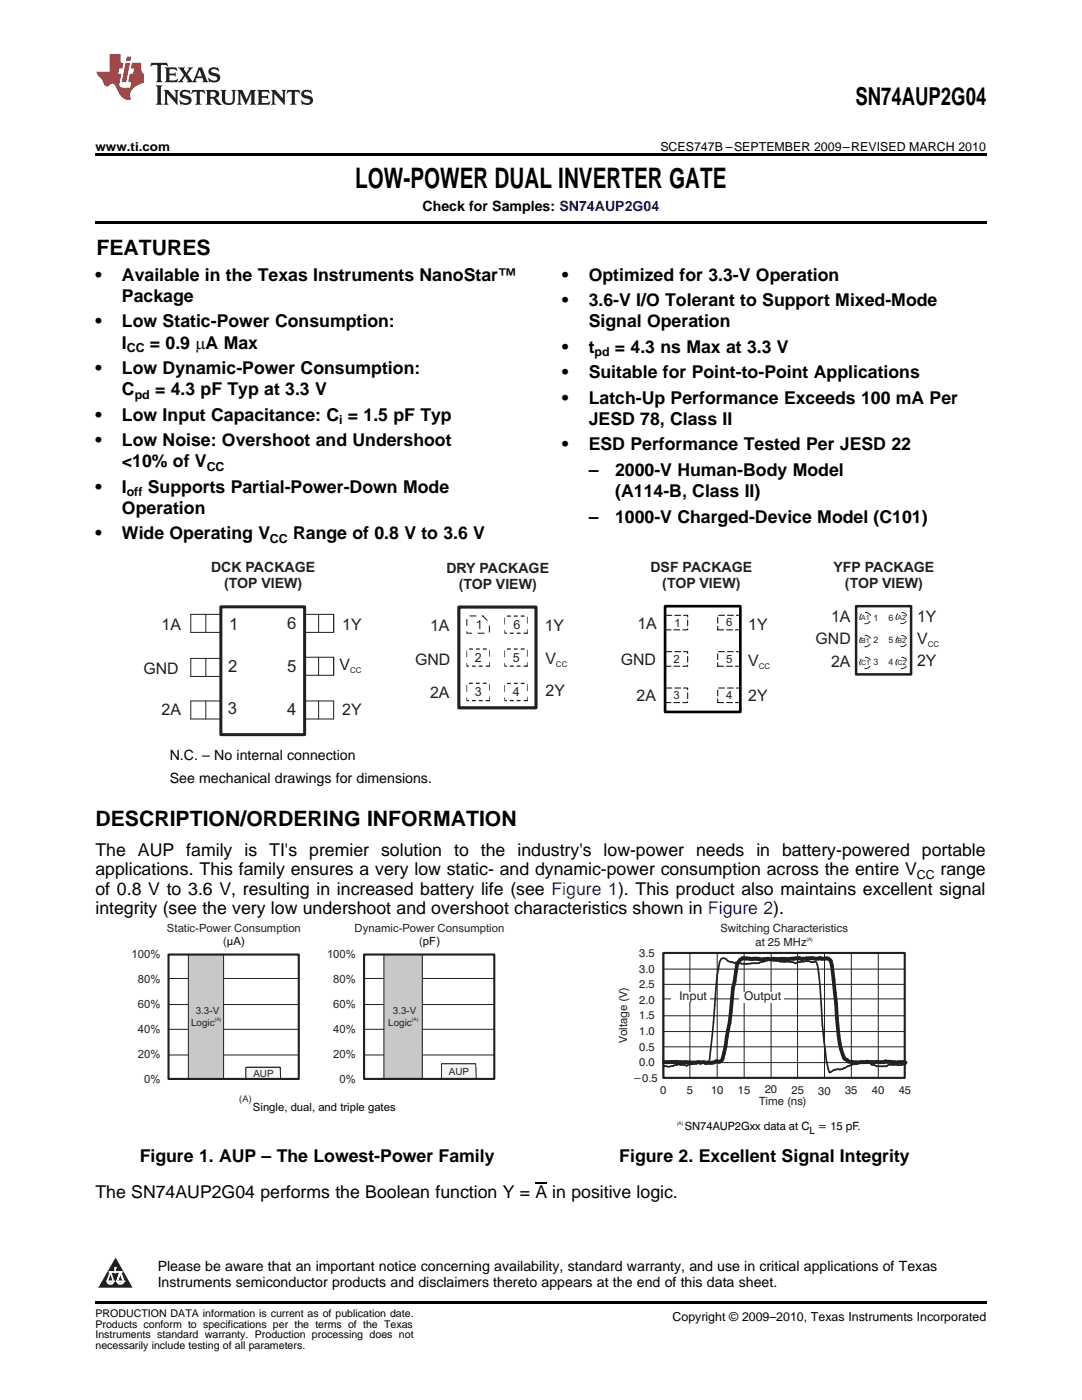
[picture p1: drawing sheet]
<svg xmlns="http://www.w3.org/2000/svg" width="216mm" height="279mm" viewBox="0 0 216 279" stroke-linecap="round" stroke-linejoin="round" font-family="sans-serif">
<defs><g id="words">
<text font-size="5.6" x="70.9" y="37.5">LOW-POWER DUAL INVERTER GATE</text>
<text font-size="4.9" x="170.7" y="21">SN74AUP2G04</text>
<g font-size="4.2">
<text x="19.2" y="50.9">FEATURES</text>
<text x="19" y="164.8">DESCRIPTION/ORDERING INFORMATION</text>
</g>
<g font-size="3.5">
<text x="19" y="56">•</text>
<text x="24.3" y="56">Available in the Texas Instruments NanoStar™</text>
<text x="112.2" y="56">•</text>
<text x="117.5" y="56">Optimized for 3.3-V Operation</text>
<text x="19" y="65.3">•</text>
<text x="24.3" y="60.3">Package</text>
<text x="24.3" y="65.3">Low Static-Power Consumption:</text>
<text x="112.2" y="61.1">•</text>
<text x="117.5" y="61.1">3.6-V I/O Tolerant to Support Mixed-Mode</text>
<text x="117.5" y="65.3">Signal Operation</text>
<text x="24.3" y="69.6">I</text>
<text x="29.9" y="69.6">= 0.9 mA Max</text>
<text x="112.2" y="70.4">•</text>
<text x="117.5" y="70.4">t</text>
<text x="122.7" y="70.4">= 4.3 ns Max at 3.3 V</text>
<text x="19" y="74.6">•</text>
<text x="24.3" y="74.6">Low Dynamic-Power Consumption:</text>
<text x="112.2" y="75.5">•</text>
<text x="117.5" y="75.5">Suitable for Point-to-Point Applications</text>
<text x="19" y="84">•</text>
<text x="24.3" y="78.9">C</text>
<text x="24.3" y="84">Low Input Capacitance: C = 1.5 pF Typ</text>
<text x="30.9" y="78.9">= 4.3 pF Typ at 3.3 V</text>
<text x="112.2" y="80.6">•</text>
<text x="117.5" y="80.6">Latch-Up Performance Exceeds 100 mA Per</text>
<text x="19" y="89">•</text>
<text x="24.3" y="89">Low Noise: Overshoot and Undershoot</text>
<text x="112.2" y="89.9">•</text>
<text x="117.5" y="84.8">JESD 78, Class II</text>
<text x="117.5" y="89.9">ESD Performance Tested Per JESD 22</text>
<text x="24.3" y="93.3">&lt;10% of V</text>
<text x="117.5" y="95">–</text>
<text x="122.7" y="95">2000-V Human-Body Model</text>
<text x="19" y="98.4">•</text>
<text x="24.3" y="98.4">I</text>
<text x="29.5" y="98.4">Supports Partial-Power-Down Mode</text>
<text x="122.8" y="99.2">(A114-B, Class II)</text>
<text x="19" y="107.7">•</text>
<text x="24.3" y="102.6">Operation</text>
<text x="24.3" y="107.7">Wide Operating V</text>
<text x="58.5" y="107.7">Range of 0.8 V to 3.6 V</text>
<text x="117.5" y="104.3">–</text>
<text x="122.7" y="104.3">1000-V Charged-Device Model (C101)</text>
<text x="19" y="170.8">The AUP family is TI's premier solution to the industry's low-power needs in battery-powered portable</text>
<text x="19" y="174.7">applications. This family ensures a very low static- and dynamic-power consumption across the entire V</text>
<text x="19" y="178.6">of 0.8 V to 3.6 V, resulting in increased battery life (see Figure 1). This product also maintains excellent signal</text>
<text x="187.7" y="174.7">range</text>
<text x="19" y="182.5">integrity (see the very low undershoot and overshoot characteristics shown in Figure 2).</text>
<text x="27.9" y="231.9">Figure 1. AUP – The Lowest-Power Family</text>
<text x="123.6" y="231.9">Figure 2. Excellent Signal Integrity</text>
<text x="19" y="239.2">The SN74AUP2G04 performs the Boolean function Y = A in positive logic.</text>
</g>
<g font-size="3.3" fill="#231f20">
<text x="45.7" y="125.6">1</text>
<text x="57.3" y="125.6">6</text>
<text x="45.5" y="134.2">2</text>
<text x="57.3" y="134.1">5</text>
<text x="45.5" y="142.6">3</text>
<text x="57.3" y="142.6">4</text>
</g>
<g font-size="3.2" fill="#231f20">
<text x="32.2" y="125.8">1A</text>
<text x="68.3" y="125.8">1Y</text>
<text x="85.8" y="125.9">1A</text>
<text x="108.7" y="125.9">1Y</text>
<text x="127.2" y="125.6">1A</text>
<text x="149.3" y="125.8">1Y</text>
<text x="165.8" y="124.1">1A</text>
<text x="183" y="124.1">1Y</text>
<text x="162.7" y="128.4">GND</text>
<text x="183" y="128.5">V</text>
<text x="28.6" y="134.6">GND</text>
<text x="67.8" y="133.7">V</text>
<text x="82.8" y="132.6">GND</text>
<text x="108.8" y="132.4">V</text>
<text x="123.9" y="132.7">GND</text>
<text x="149.3" y="132.9">V</text>
<text x="165.8" y="133.1">2A</text>
<text x="183" y="133">2Y</text>
<text x="32.2" y="142.8">2A</text>
<text x="68.3" y="142.8">2Y</text>
<text x="85.8" y="139.2">2A</text>
<text x="108.9" y="138.9">2Y</text>
<text x="127" y="140">2A</text>
<text x="149.3" y="140">2Y</text>
</g>
<g font-size="2.8">
<text x="84.3" y="42.1">Check for Samples: SN74AUP2G04</text>
<text x="33.9" y="151.8">N.C. – No internal connection</text>
<text x="33.9" y="156.4">See mechanical drawings for dimensions.</text>
<text x="31.5" y="253.6">Please be aware that an important notice concerning availability, standard warranty, and use in critical applications of Texas</text>
<text x="31.5" y="256.8">Instruments semiconductor products and disclaimers thereto appears at the end of this data sheet.</text>
</g>
<g font-size="2.8" fill="#231f20">
<text x="42.1" y="114.2">DCK PACKAGE</text>
<text x="44.7" y="117.4">(TOP VIEW)</text>
<text x="89.1" y="114.4">DRY PACKAGE</text>
<text x="91.5" y="117.5">(TOP VIEW)</text>
<text x="129.8" y="114.2">DSF PACKAGE</text>
<text x="132.2" y="117.4">(TOP VIEW)</text>
<text x="166.3" y="114.2">YFP PACKAGE</text>
<text x="168.6" y="117.3">(TOP VIEW)</text>
</g>
<g font-size="2.5">
<text x="19" y="30.1">www.ti.com</text>
<text x="131.8" y="30.1">SCES747B –SEPTEMBER 2009–REVISED MARCH 2010</text>
<text x="25.3" y="70.3">CC</text>
<text x="118.6" y="71.1">pd</text>
<text x="26.9" y="79.6">pd</text>
<text x="67.7" y="84.7">i</text>
<text x="41.2" y="94">CC</text>
<text x="25.3" y="99.1">off</text>
<text x="53.9" y="108.4">CC</text>
<text x="183" y="175.4">CC</text>
<text x="134.2" y="263.6">Copyright © 2009–2010, Texas Instruments Incorporated</text>
</g>
<g font-size="2.5" fill="#231f20">
<text x="94.9" y="125.5">1</text>
<text x="102.4" y="125.5">6</text>
<text x="94.8" y="132.1">2</text>
<text x="102.3" y="132">5</text>
<text x="94.7" y="138.9">3</text>
<text x="102.3" y="139">4</text>
</g>
<g font-size="2.4" fill="#231f20">
<text x="135.6" y="199.6">Input</text>
<text x="148.5" y="199.6">Output</text>
</g>
<g font-size="2.3" fill="#231f20">
<text x="134.6" y="125">1</text>
<text x="144.9" y="125">6</text>
<text x="134.4" y="132.3">2</text>
<text x="144.9" y="132.3">5</text>
<text x="134.4" y="139.5">3</text>
<text x="144.9" y="139.6">4</text>
<text x="143.8" y="185.9">Switching Characteristics</text>
<text x="26.2" y="191.3">100%</text>
<text x="33.3" y="186">Static-Power Consumption</text>
<text x="44.5" y="188.5">(µA)</text>
<text x="65.3" y="191.3">100%</text>
<text x="70.8" y="186">Dynamic-Power Consumption</text>
<text x="83.6" y="188.5">(pF)</text>
<text x="127.6" y="191">3.5</text>
<text x="150.8" y="188.8">at 25 MHz</text>
<text x="27.5" y="196.2">80%</text>
<text x="66.5" y="196.2">80%</text>
<text x="127.6" y="194.2">3.0</text>
<text x="127.6" y="197.3">2.5</text>
<text x="27.5" y="201.2">60%</text>
<text x="66.5" y="201.2">60%</text>
<text x="127.6" y="200.4">2.0</text>
<text x="127.6" y="203.5">1.5</text>
<text x="27.5" y="206.2">40%</text>
<text x="66.5" y="206.2">40%</text>
<text x="125.2" y="208.1" transform="rotate(-90 125.2 208.1)">Voltage (V)</text>
<text x="127.6" y="206.6">1.0</text>
<text x="127.6" y="209.7">0.5</text>
<text x="27.5" y="211.1">20%</text>
<text x="66.5" y="211.1">20%</text>
<text x="126.3" y="215.9">−0.5</text>
<text x="127.6" y="212.8">0.0</text>
<text x="28.8" y="216.1">0%</text>
<text x="67.8" y="216.1">0%</text>
<text x="131.7" y="218.3">0</text>
<text x="137.1" y="218.3">5</text>
<text x="141.9" y="218.2">10</text>
<text x="147.2" y="218.2">15</text>
<text x="151.5" y="220.5">Time (ns)</text>
<text x="152.6" y="218.2">20</text>
<text x="157.9" y="218.3">25</text>
<text x="163.3" y="218.5">30</text>
<text x="168.6" y="218.3">35</text>
<text x="174" y="218.3">40</text>
<text x="179.3" y="218.3">45</text>
</g>
<g font-size="2.3" fill="#010202">
<text x="50.5" y="221.7">Single, dual, and triple gates</text>
<text x="136.6" y="225.6">SN74AUP2Gxx data at C</text>
<text x="163.2" y="225.6">= 15 pF.</text>
</g>
<g font-size="2.1">
<text x="19" y="262.9">PRODUCTION DATA information is current as of publication date.</text>
<text x="19" y="265">Products conform to specifications per the terms of the Texas</text>
<text x="19" y="267.1">Instruments standard warranty. Production processing does not</text>
<text x="19" y="269.2">necessarily include testing of all parameters.</text>
</g>
<g font-size="2" fill="#231f20">
<text x="39.1" y="202.5">3.3-V</text>
<text x="78.4" y="202.5">3.3-V</text>
<text x="38.1" y="204.8">Logic</text>
<text x="77.5" y="204.8">Logic</text>
</g>
<text font-size="2" fill="#010202" x="161.5" y="226.4">L</text>
<g font-size="1.9" fill="#231f20">
<text x="50.6" y="214.7">AUP</text>
<text x="89.6" y="214.7">AUP</text>
</g>
<g font-size="1.8" fill="#231f20">
<text x="174.3" y="123.8">1</text>
<text x="177.3" y="123.8">6</text>
<text x="174.3" y="128.4">2</text>
<text x="177.3" y="128.4">5</text>
<text x="174.3" y="132.7">3</text>
<text x="177.3" y="132.7">4</text>
<text x="47.8" y="219.8">(A)</text>
</g>
<g font-size="1.6" fill="#231f20">
<text x="185.1" y="129.2">CC</text>
<text x="69.9" y="134.4">CC</text>
<text x="110.9" y="133.1">CC</text>
<text x="151.4" y="133.5">CC</text>
</g>
<g font-size="1.4" fill="#231f20">
<text x="171.8" y="123.8">A1</text>
<text x="179.1" y="123.7">A2</text>
<text x="171.8" y="128.4">B1</text>
<text x="179.1" y="128.4">B2</text>
<text x="171.8" y="132.7">C1</text>
<text x="179.1" y="132.8">C2</text>
</g>
<g font-size="1" fill="#231f20">
<text x="160.9" y="187.8">(A)</text>
<text x="42.8" y="203.8">(A)</text>
<text x="82.2" y="203.8">(A)</text>
<text x="135.1" y="224.6">(A)</text>
</g>
<text font-size=".4" fill="#fff" x="19" y="50.8">1</text>
</g></defs>
<path d="M30.2 12.5l-.2 .8a1.31 1.31 0 0 1 1.4-.3v2.9l-.3 .5h1.3l-.3-.5v-2.7l.3-.2a1.09 1.09 0 0 1 1.1 .3l-.2-.8zM32.9 13.5l.3 .4v2l-.3 .5h2.4l.2-.7a1.48 1.48 0 0 1-1.7 .3v-1l1 .1 .2 .2v-.9l-.2 .3h-1v-.7l.2-.2a1.73 1.73 0 0 1 1.4 .3l-.2-.6zM35.5 13.5l1.2 1.4-.7 1-.5 .5h1.1l-.2-.3 .5-.9 .6 1-.2 .2h2l-.3-.3 .2-.5h1.2l.2 .5-.2 .3h1.2l-.3-.4-1-2.5h-.6l-1.3 2.7-1-1.4 1.1-1.3h-1l.2 .2-.5 .9-.5-.9 .2-.2zM39.8 14l.5 1.3h-1zM41.9 13.6a.83 .83 0 0 0-.3 1 .83 .83 0 0 0 .8 .5l.8 .2 .2 .3a1 1 0 0 1-1 .5 1 1 0 0 1-.8-.6l.1 .9 .2-.1a1.65 1.65 0 0 0 2-.4 .89 .89 0 0 0-.8-1.3l-.8-.2-.2-.2a.91 .91 0 0 1 1.6 .1l-.2-.8h-.4a1.34 1.34 0 0 0-1.2 .1zM31.1 17l.3 .5v2.9l-.3 .5h1.3l-.3-.5v-2.9l.3-.5zM32.7 17.9l.2 .5v2l-.2 .5h.9l-.3-.5 .1-1.7 2 2.2v-2.5l.3-.5h-.9l.2 .3v1.4l-1.5-1.7zM36.2 18.1a.83 .83 0 0 0-.3 1 .83 .83 0 0 0 .8 .5l.8 .2 .2 .3a1 1 0 0 1-1 .5 1 1 0 0 1-.8-.6l.1 .9 .2-.1a1.66 1.66 0 0 0 2-.5 .89 .89 0 0 0-.9-1.2l-.7-.2-.2-.3a.91 .91 0 0 1 1.6 .2l-.2-.9-.4 .1a1.36 1.36 0 0 0-1.2 .1zM38.4 17.9l-.2 .9a.61 .61 0 0 1 1.1-.3v1.9l-.4 .5h1.3l-.3-.5v-1.9l.2-.2a.81 .81 0 0 1 .8 .5l-.1-.9zM41 17.9l.3 .5v2l-.3 .5h1.3l-.3-.3v-.9a.72 .72 0 0 1 .9 .6 .85 .85 0 0 0 1.4 .5l-.5-.3-.5-.7-.3-.3a.78 .78 0 0 0 .7-.7 .78 .78 0 0 0-.7-.8zM42 18.4l.2-.1a.6 .6 0 0 1 .7 .1 .6 .6 0 0 1 .1 .7l-.2 .2h-.8zM44 17.9l.3 .3a3.4 3.4 0 0 0 .3 2.4 1.57 1.57 0 0 0 2.2-.3l.1-2.1 .2-.3h-1l.3 .5v1.5a.76 .76 0 0 1-.7 .7 .76 .76 0 0 1-.8-.7v-1.5l.3-.5zM47.3 17.9l.3 .5v2l-.3 .5h.9l-.2-.5v-1.8l1 2.4 1.1-2.4v1.8l-.2 .5h1.2l-.3-.5v-2l.3-.5h-1.1l-.8 2-.8-2zM51.3 17.9l.3 .5v2l-.3 .5h2.4l.2-.7a1.49 1.49 0 0 1-1.6 .3l-.1-1 1 .1 .3 .2v-.9l-.3 .3h-1v-.7l.3-.2a1.73 1.73 0 0 1 1.4 .3l-.3-.7zM54.1 17.9l.3 .5v2l-.3 .5h1l-.4-.5 .1-1.7 2 2.2v-2.5l.3-.5h-.9l.2 .3v1.4l-1.5-1.7zM57.4 17.9l-.2 .9a.8 .8 0 0 1 1-.5v2.1l-.3 .5h1.3l-.4-.5v-1.9l.2-.2a.81 .81 0 0 1 .9 .5l-.2-.9zM60.4 18.1a.83 .83 0 0 0-.3 1 .83 .83 0 0 0 .8 .5l.8 .2 .2 .3a1 1 0 0 1-1 .5 1 1 0 0 1-.8-.6l.2 .9 .1-.1a1.66 1.66 0 0 0 2-.5 .89 .89 0 0 0-.8-1.2l-.8-.2-.2-.3a.91 .91 0 0 1 1.6 .2l-.2-.9-.3 .1a1.35 1.35 0 0 0-1.3 .1z" fill="#231f20"/>
<path d="M21.9 10.8v3.5h-2.6a2.13 2.13 0 0 0 .9 1.4l.4 .6a.94 .94 0 0 0 1.1 .9 .75 .75 0 0 1 .6-.5 .75 .75 0 0 1 .7 .4l.5 1a2.1 2.1 0 0 0 2.6 1.7 2.2 2.2 0 0 1 1.7-3l.9-.3v-1.8a1.16 1.16 0 0 1-.5-1v-1.2h-1.9l-.2 1.2h.7l-.3 1h-.6l-.3 1.3v.3l.6 .1-.2 1.1h-.9a.93 .93 0 0 1-1.3-.8l.4-2h-.6l.2-1h.6l.3-1.2h-.6v-1.7zM25.1 12.5l-.8 3.9h.9l.7-3.9zM25.3 11.3l-.2 .9h.9l.2-.9z" fill="#ee1d23"/>
<path d="M23.1 251l3.4 6h-6.9z" fill="#231f20"/>
<path d="M21.4 255.7h1.2l-.3 .5h-.3a.55 .55 0 0 1-.6-.5z" fill-rule="evenodd" fill="#fff"/>
<path d="M21.4 255.7h1.2l-.3 .5h-.3a.55 .55 0 0 1-.6-.5z" fill="none" stroke="#231f20" stroke-width=".34"/>
<path d="M21.4 255.7l1.2 .1-.3 .4h-.5z" fill="none" stroke="#fff" stroke-width=".34"/>
<path d="M23 253.9h.1" fill="none" stroke="#fff" stroke-width=".34"/>
<path d="M23 253v.9z" fill="#fff"/>
<path d="M23 253v.9z" fill="none" stroke="#fff" stroke-width=".34"/>
<circle cx="23" cy="253" r=".17" fill="#fff"/>
<path d="M21.9 253.9h.1" fill="none" stroke="#fff" stroke-width=".34"/>
<path d="M21.9 253.9h2.3z" fill="#fff"/>
<path d="M21.9 253.9h2.3z" fill="none" stroke="#fff" stroke-width=".34"/>
<circle cx="24.2" cy="253.9" r=".17" fill="#fff"/>
<path d="M23.3 255.7h.1" fill="none" stroke="#fff" stroke-width=".34"/>
<path d="M24 253.9l-.7 1.8z" fill="#fff"/>
<path d="M24 253.9l-.7 1.8z" fill="none" stroke="#fff" stroke-width=".34"/>
<path d="M24 253.9l.7 1.8z" fill="#fff"/>
<path d="M24 253.9l.7 1.8z" fill="none" stroke="#fff" stroke-width=".34"/>
<path d="M24.6 255.7h.1" fill="none" stroke="#fff" stroke-width=".34"/>
<circle cx="21.4" cy="255.7" r=".17" fill="#fff"/>
<path d="M22.1 253.9l-.7 1.8z" fill="#fff"/>
<path d="M22.1 253.9l-.7 1.8z" fill="none" stroke="#fff" stroke-width=".34"/>
<path d="M22.1 253.9l.5 1.8z" fill="#fff"/>
<path d="M22.1 253.9l.5 1.8z" fill="none" stroke="#fff" stroke-width=".34"/>
<circle cx="22.6" cy="255.7" r=".17" fill="#fff"/>
<path d="M23.4 255.7h1.3a.65 .65 0 0 1-.7 .5 .65 .65 0 0 1-.6-.5z" fill-rule="evenodd" fill="#fff"/>
<path d="M23.4 255.7h1.3a.65 .65 0 0 1-.7 .5 .65 .65 0 0 1-.6-.5z" fill="none" stroke="#231f20" stroke-width=".34"/>
<path d="M23.4 255.7h1.3l-.4 .5h-.6z" fill="none" stroke="#fff" stroke-width=".34"/>
<path d="M23.3 255.7h.1" fill="none" stroke="#fff" stroke-width=".34"/>
<circle cx="24.7" cy="255.7" r=".17" fill="#fff"/>
<path d="M38.1 139.9h28.5v3.6h-28.5zM66.6 122.6h-28.5v3.6h28.5" fill="none" stroke="#231f20" stroke-width=".2"/>
<path d="M44.1 121.1h16.7v25.5h-16.7z" fill-rule="evenodd" fill="#fff"/>
<path d="M44.1 121.1h16.7v25.5h-16.7z" fill="none" stroke="#231f20" stroke-width=".6"/>
<path d="M38.1 131.4h6v3.6h-6zM41.1 122.6v3.6M41.1 131.4v3.6M41.1 139.9v3.6M60.8 131.2h5.8v3.6h-5.8M63.6 122.6v3.6M63.6 131.2v3.6M63.6 139.9v3.6M66.6 122.6v3.6" fill="none" stroke="#231f20" stroke-width=".2"/>
<path d="M132.7 121h15v21.1h-15z" fill="none" stroke="#010202" stroke-width=".53"/>
<path d="M132.7 137.3h4.5v2.9h-4.5zM132.7 130.1h4.5v2.9h-4.5zM132.7 122.8h4.5v2.9h-4.5zM143.2 137.3h4.5v2.9h-4.5zM143.2 130.1h4.5v2.9h-4.5zM143.2 122.8h4.5v2.9h-4.5z" fill="none" stroke="#010202" stroke-width=".2" stroke-dasharray="1.2 .6"/>
<path d="M91.6 121.2h15.4v20.1h-15.4z" fill="none" stroke="#231f20" stroke-width=".63"/>
<path d="M93.1 129.5h4.6v3.4h-4.6zM93.1 136.4h4.6v3.4h-4.6zM100.7 123h4.5v3.4h-4.5zM100.7 129.5h4.5v3.4h-4.5zM100.7 136.4h4.5v3.4h-4.5z" fill="none" stroke="#231f20" stroke-width=".2" stroke-dasharray=".9 .9"/>
<path d="M93.1 122.9h3.3l1.3 1.4v2.1h-4.6z" fill="none" stroke="#231f20" stroke-width=".21" stroke-dasharray="1.3 1.3"/>
<path d="M170.8 121h11v13.6h-11z" fill-rule="evenodd" fill="#fff"/>
<path d="M170.8 121h11v13.6h-11z" fill="none" stroke="#231f20" stroke-width=".5"/>
<circle cx="172.7" cy="123.3" r="1.12" fill="#fff"/>
<path d="M172.7 122.2a1.13 1.13 0 0 1 1 1.6 1.13 1.13 0 0 1-1.8 .3 1.13 1.13 0 0 1 .5-1.8l.3-.1" fill="none" stroke="#231f20" stroke-width=".2" stroke-dasharray="1.2 1.2"/>
<circle cx="179.9" cy="123.3" r="1.12" fill="#fff"/>
<path d="M179.9 122.2a1.12 1.12 0 0 1 1 1.6 1.12 1.12 0 0 1-1.8 .3 1.12 1.12 0 0 1 .5-1.8l.3-.1" fill="none" stroke="#231f20" stroke-width=".2" stroke-dasharray="1.2 1.2"/>
<circle cx="172.7" cy="127.9" r="1.13" fill="#fff"/>
<path d="M172.7 126.8a1.14 1.14 0 0 1 1 1.6 1.14 1.14 0 0 1-1.9 .3 1.14 1.14 0 0 1 .5-1.8l.4-.1" fill="none" stroke="#231f20" stroke-width=".2" stroke-dasharray="1.2 1.2"/>
<circle cx="172.7" cy="132.3" r="1.13" fill="#fff"/>
<path d="M172.7 131.2a1.14 1.14 0 0 1 1.1 1.5 1.14 1.14 0 0 1-1.9 .4 1.14 1.14 0 0 1 .4-1.9h.4" fill="none" stroke="#231f20" stroke-width=".2" stroke-dasharray="1.2 1.2"/>
<circle cx="179.9" cy="132.3" r="1.14" fill="#fff"/>
<path d="M179.9 131.2a1.14 1.14 0 0 1 1.1 1.6 1.14 1.14 0 0 1-1.9 .3 1.14 1.14 0 0 1 .5-1.9h.3" fill="none" stroke="#231f20" stroke-width=".2" stroke-dasharray="1.2 1.2"/>
<circle cx="179.9" cy="127.9" r="1.12" fill="#fff"/>
<path d="M179.9 126.8a1.12 1.12 0 0 1 1 1.6 1.12 1.12 0 0 1-1.8 .3 1.12 1.12 0 0 1 .5-1.8l.3-.1" fill="none" stroke="#231f20" stroke-width=".2" stroke-dasharray="1.2 1.2"/>
<path d="M33.6 195.3h26M33.6 200.5h26M33.6 205.4h26M33.6 210.5h26" fill="none" stroke="#231f20" stroke-width=".2"/>
<path d="M49.1 213h6.8v2.4h-6.8z" fill-rule="evenodd" fill="#f5f5f6"/>
<path d="M49.1 213h6.8v2.4h-6.8z" fill="none" stroke="#231f20" stroke-width=".2"/>
<path d="M49.1 213h6.7v2.3h-6.7z" fill-rule="evenodd" fill="#f5f5f6"/>
<path d="M49.1 213h6.7v2.3h-6.7z" fill="none" stroke="#231f20" stroke-width=".2"/>
<path d="M49.1 213h6.8v2.4h-6.8z" fill-rule="evenodd" fill="#f5f5f6"/>
<path d="M49.1 213h6.8v2.4h-6.8z" fill="none" stroke="#231f20" stroke-width=".2"/>
<path d="M49.1 213h6.8l.1 2.2-6.9 .1z" fill-rule="evenodd" fill="#f5f5f6"/>
<path d="M33.6 215.3h26M56 215.2l-.1-2.2h-6.8v2.3h6.8" fill="none" stroke="#231f20" stroke-width=".2"/>
<path d="M37.6 190.5h7v24.8h-7z" fill-rule="evenodd" fill="#c7c8ca"/>
<path d="M37.6 190.5h7v24.8h-7zM72.6 195.3h26M72.6 200.5h26M72.6 205.4h26M72.6 210.5h26" fill="none" stroke="#231f20" stroke-width=".2"/>
<path d="M33.6 190.5h26v24.8h-26z" fill="none" stroke="#231f20" stroke-width=".42"/>
<path d="M88.2 213h6.7v2.4h-6.7z" fill-rule="evenodd" fill="#f5f5f6"/>
<path d="M88.2 213h6.7v2.4h-6.7z" fill="none" stroke="#231f20" stroke-width=".2"/>
<path d="M88.2 213h6.6v2.3h-6.6z" fill-rule="evenodd" fill="#f5f5f6"/>
<path d="M88.2 213h6.6v2.3h-6.6z" fill="none" stroke="#231f20" stroke-width=".2"/>
<path d="M88.2 213h6.7v2.4h-6.7z" fill-rule="evenodd" fill="#f5f5f6"/>
<path d="M88.2 213h6.7v2.4h-6.7z" fill="none" stroke="#231f20" stroke-width=".2"/>
<path d="M88.1 212.3h6.8l.1 2.9-6.9 .1z" fill-rule="evenodd" fill="#f5f5f6"/>
<path d="M72.6 215.3h26M95 215.2l-.1-2.9h-6.8v3h6.8" fill="none" stroke="#231f20" stroke-width=".2"/>
<path d="M76.6 190.5h7.7v24.8h-7.7z" fill-rule="evenodd" fill="#c7c8ca"/>
<g fill="none" stroke="#231f20" stroke-width=".2">
<path d="M76.6 190.5h7.7v24.8h-7.7zM132.2 199.4h48.3M132.3 196.5h48.3M132.3 193.4h48.3M137.7 190.3v24.8M143.1 190.3v24.8M148.5 190.3v24.8M153.9 190.3v24.8M159.1 190.3v24.8M164.5 190.3v24.8M169.9 190.3v24.8M175.2 190.3v24.8"/>
<path d="M180.5 190.3h-48.2v24.8h48.2v-24.8M132.3 208.9h48.3M132.3 205.9h48.3M132.3 202.7h48.3M132.3 212.1h48.4M135 212.1v.5"/>
</g>
<path d="M72.6 190.5h26v24.8h-26z" fill="none" stroke="#231f20" stroke-width=".42"/>
<path d="M180.7 212.4h-.3a2.52 2.52 0 0 1-1.9 .1l-.3 .1a1.07 1.07 0 0 0-1.2 .1l-2 .1-.5-.2a1.02 1.02 0 0 1-1-.5h-.3a2.45 2.45 0 0 0-2.4 .3l-1 .1-1.2 .6h-.2l-.3 .3h-1.1l-.7 .2-.8 .4-.6-2.2-.2-2.1a133 133 0 0 1-1.1-13.2l-.5-3.9-.2-.6h-1.1l-.4-.2-2 .2a.98 .98 0 0 1-1.3 0l-.6-.1a8.5 8.5 0 0 1-3.5-.3l-.8-.1-.2 .2-1.6 .5-2.4 .2-1.1-.1a1.08 1.08 0 0 0-1.3-.1l-.5-.2a1.6 1.6 0 0 1-1.3-.7h-.8l-.4 .6-.5 2.7-.7 9.5-.9 7.6-.4 .7-.6-.3h-.6l-.3 .2-.2-.2-.5 .2-.3-.2-.2 .3-1.1 .1-.3 .2-.2-.1h-1l-.4-.2-1.9 .5-.8-.2-.2 .2" fill="none" stroke="#231f20" stroke-width=".33"/>
<path d="M132.5 212h7.7a3.5 3.5 0 0 0 2.7-.2l.7 .1 .4-.2a16.3 16.3 0 0 0 1-4.8 49.9 49.9 0 0 0 1.3-9.7l.5-3.2a2.88 2.88 0 0 1 1.4-2.8l1.8 .2 1.1-.1 .9 .2 1.2-.2a.9 .9 0 0 0 1.1 0l3.2 .1 2.1-.2 .4 .2 1-.2 2.4 .1 .2-.1 .2 .1h.9a.9 .9 0 0 1 1.1 .4l.2 1 .8 7.5a38.1 38.1 0 0 0 1.3 10.2l.5 1 .4 .1 .2 .3 .8 .1 .3 .2 2.6-.2 3.5 .1 .3-.2 2.1 .3h1.9" fill="none" stroke="#231f20" stroke-width=".74"/>
<g fill="#fff">
<path d="M147.5 198h8.8v2.1h-8.8z" fill-rule="evenodd"/>
<path d="M133.9 198h7.6v2h-7.6z" fill-rule="evenodd"/>
</g>
<path d="M132.4 190.2h48.1v24.9h-48.1z" fill="none" stroke="#231f20" stroke-width=".42"/>
<path d="M19 30.6h177.8v.5h-177.8zM19 44.1h177.8v.5h-177.8zM19 259.7h177.8v.5h-177.8z" fill="#000"/>
<path d="M106.8 236.1h2.3" fill="none" stroke="#000" stroke-width=".25"/>
<use href="#words"/>
</svg>
